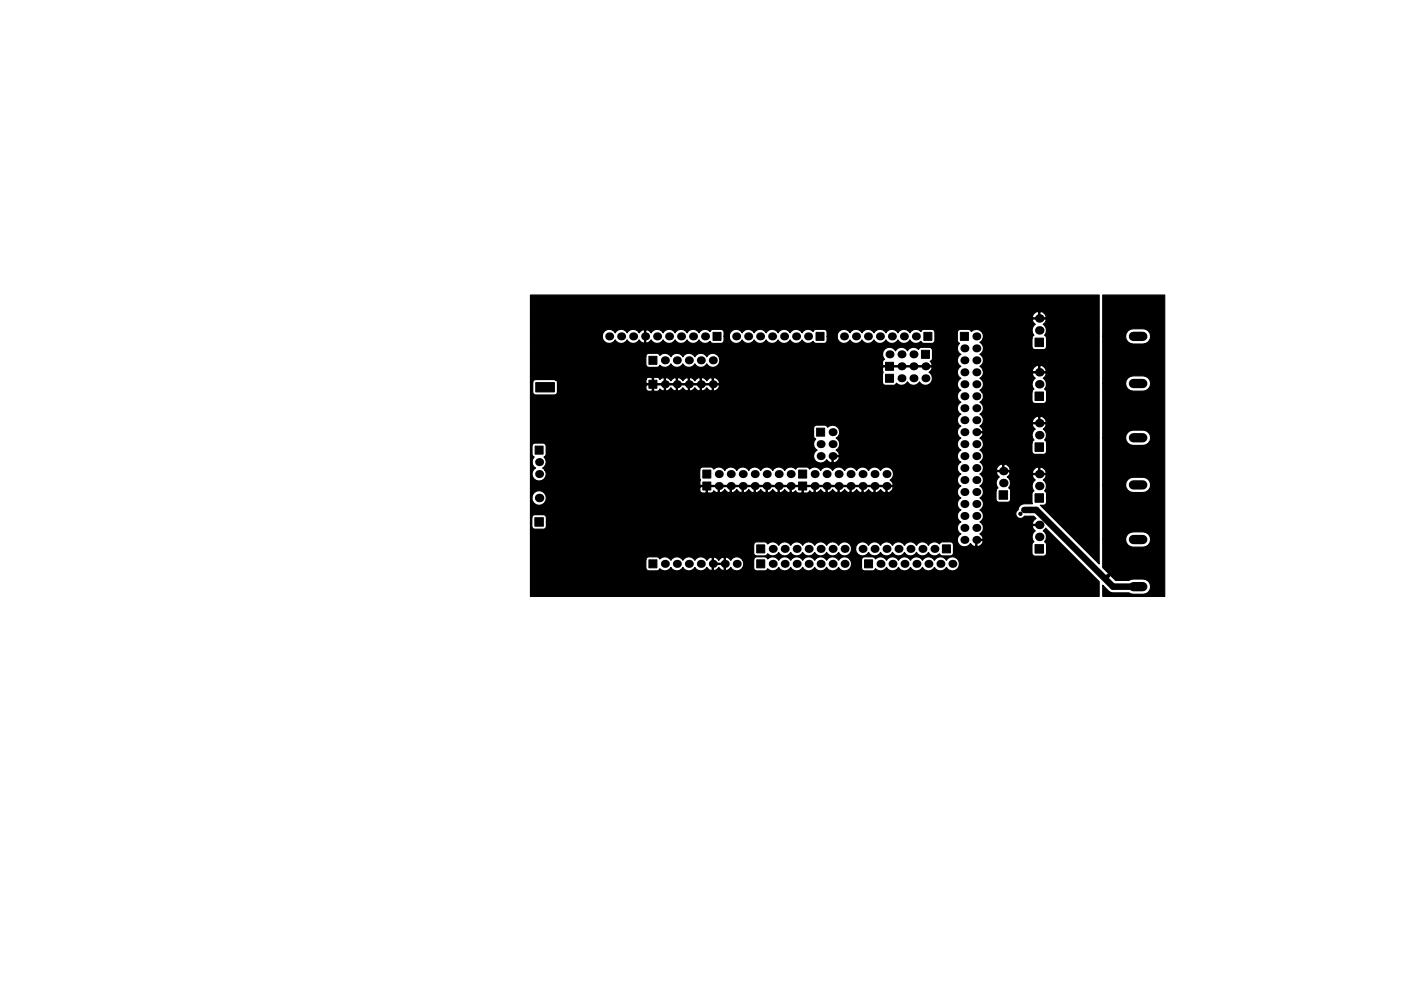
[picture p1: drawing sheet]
<svg xmlns="http://www.w3.org/2000/svg" width="297mm" height="210mm" viewBox="0 0 297 210" stroke-linecap="round" stroke-linejoin="round" font-family="sans-serif">
<g fill="#000" stroke="#000" stroke-width=".21">
<path d="M137.6 75.6h1.7v1.7h-1.7zM151.2 70.5h1.7v1.7h-1.7zM173 70.5h1.7v1.7h-1.7zM187.7 76.9h1.7v1.7h-1.7zM195.4 74.3h1.7v1.7h-1.7zM195.9 70.5h1.7v1.7h-1.7zM203.6 70.5h1.7v1.7h-1.7zM219.4 71.7h1.8v1.8h-1.8zM239.3 65.4h4v2h-4zM113.5 94.6h1.6v1.7h-1.6zM113.6 81.2h3.9v2h-3.9zM137.6 80.7h1.7v1.7h-1.7z"/>
<path d="M173.1 90.8h1.7v1.7h-1.7zM187.7 79.4h1.7v1.7h-1.7zM219.4 94h1.8v1.8h-1.8zM219.4 83.2h1.8v1.8h-1.8zM239.3 86.9h4v2h-4zM113.4 109.8h1.8v1.8h-1.8zM149 102.3h1.7v1.7h-1.7zM149 99.7h1.7v1.7h-1.7zM160.4 115.6h1.7v1.7h-1.7zM169.3 102.3h1.7v1.7h-1.7zM169.3 99.7h1.7v1.7h-1.7zM199.8 115.6h1.7v1.7h-1.7z"/>
<path d="M211.8 104.1h1.8v1.8h-1.8zM219.4 115.6h1.8v1.8h-1.8zM219.4 104.8h1.8v1.8h-1.8zM239.3 108.5h4v2h-4zM137.6 118.8h1.7v1.7h-1.7zM160.4 118.8h1.7v1.7h-1.7zM183.3 118.8h1.7v1.7h-1.7z"/>
<circle cx="234.9" cy="64.4" r=".35"/>
<circle cx="234.9" cy="68.2" r=".35"/>
<circle cx="234.9" cy="78.4" r=".35"/>
<circle cx="236.2" cy="78.4" r=".35"/>
<circle cx="236.2" cy="68.2" r=".35"/>
<circle cx="236.2" cy="64.4" r=".35"/>
<circle cx="237.5" cy="78.4" r=".35"/>
<circle cx="237.5" cy="68.2" r=".35"/>
<circle cx="237.5" cy="64.4" r=".35"/>
<circle cx="238.8" cy="78.4" r=".35"/>
<circle cx="238.8" cy="68.2" r=".35"/>
<circle cx="238.8" cy="64.4" r=".35"/>
<circle cx="240" cy="78.4" r=".35"/>
<circle cx="240" cy="68.2" r=".35"/>
<circle cx="240" cy="64.4" r=".35"/>
<circle cx="241.3" cy="64.4" r=".35"/>
<circle cx="241.3" cy="68.2" r=".35"/>
<circle cx="241.3" cy="78.4" r=".35"/>
<circle cx="242.6" cy="78.4" r=".35"/>
<circle cx="242.6" cy="68.2" r=".35"/>
<circle cx="242.6" cy="64.4" r=".35"/>
<circle cx="243.8" cy="68.2" r=".35"/>
<circle cx="243.8" cy="64.4" r=".35"/>
<circle cx="243.8" cy="78.4" r=".35"/>
<circle cx="245.1" cy="75.2" r=".35"/>
<circle cx="245.1" cy="72.6" r=".35"/>
<circle cx="245.1" cy="66.3" r=".35"/>
<circle cx="245.1" cy="70.1" r=".35"/>
<circle cx="245.1" cy="78.4" r=".35"/>
<circle cx="245.1" cy="68.2" r=".35"/>
<circle cx="245.1" cy="64.4" r=".35"/>
<circle cx="246.4" cy="78.4" r=".35"/>
<circle cx="246.4" cy="68.2" r=".35"/>
<circle cx="246.4" cy="66.3" r=".35"/>
<circle cx="246.4" cy="72.6" r=".35"/>
<circle cx="246.4" cy="70.1" r=".35"/>
<circle cx="246.4" cy="75.2" r=".35"/>
<circle cx="246.4" cy="64.4" r=".35"/>
<circle cx="234.9" cy="89.8" r=".35"/>
<circle cx="236.2" cy="89.8" r=".35"/>
<circle cx="237.5" cy="89.8" r=".35"/>
<circle cx="238.8" cy="89.8" r=".35"/>
<circle cx="240" cy="89.8" r=".35"/>
<circle cx="241.3" cy="89.8" r=".35"/>
<circle cx="242.6" cy="89.8" r=".35"/>
<circle cx="243.8" cy="89.8" r=".35"/>
<circle cx="245.1" cy="86" r=".35"/>
<circle cx="245.1" cy="91.7" r=".35"/>
<circle cx="245.1" cy="82.2" r=".35"/>
<circle cx="245.1" cy="97.4" r=".35"/>
<circle cx="245.1" cy="93.6" r=".35"/>
<circle cx="245.1" cy="80.3" r=".35"/>
<circle cx="245.1" cy="87.9" r=".35"/>
<circle cx="245.1" cy="84.1" r=".35"/>
<circle cx="245.1" cy="99.3" r=".35"/>
<circle cx="245.1" cy="89.8" r=".35"/>
<circle cx="245.1" cy="95.5" r=".35"/>
<circle cx="246.4" cy="80.3" r=".35"/>
<circle cx="246.4" cy="97.4" r=".35"/>
<circle cx="246.4" cy="93.6" r=".35"/>
<circle cx="246.4" cy="95.5" r=".35"/>
<circle cx="246.4" cy="89.8" r=".35"/>
<circle cx="246.4" cy="82.2" r=".35"/>
<circle cx="246.4" cy="99.3" r=".35"/>
<circle cx="246.4" cy="86" r=".35"/>
<circle cx="246.4" cy="91.7" r=".35"/>
<circle cx="246.4" cy="87.9" r=".35"/>
<circle cx="246.4" cy="84.1" r=".35"/>
<circle cx="216.4" cy="109" r=".34"/>
<circle cx="217.2" cy="108.2" r=".34"/>
<circle cx="218.4" cy="108.2" r=".34"/>
<circle cx="234.9" cy="112" r=".35"/>
<circle cx="234.9" cy="105.7" r=".35"/>
<circle cx="236.2" cy="105.7" r=".35"/>
<circle cx="236.2" cy="112" r=".35"/>
<circle cx="236.2" cy="117.1" r=".35"/>
<circle cx="237.5" cy="117.1" r=".35"/>
<circle cx="237.5" cy="105.7" r=".35"/>
<circle cx="237.5" cy="112" r=".35"/>
<circle cx="238.8" cy="112" r=".35"/>
<circle cx="238.8" cy="117.1" r=".35"/>
<circle cx="238.8" cy="105.7" r=".35"/>
<circle cx="240" cy="105.7" r=".35"/>
<circle cx="240" cy="117.1" r=".35"/>
<circle cx="240" cy="112" r=".35"/>
<circle cx="241.3" cy="117.1" r=".35"/>
<circle cx="241.3" cy="105.7" r=".35"/>
<circle cx="241.3" cy="112" r=".35"/>
<circle cx="242.6" cy="112" r=".35"/>
<circle cx="242.6" cy="105.7" r=".35"/>
<circle cx="242.6" cy="117.1" r=".35"/>
<circle cx="243.8" cy="117.1" r=".35"/>
<circle cx="243.8" cy="105.7" r=".35"/>
<circle cx="243.8" cy="112" r=".35"/>
<circle cx="245.1" cy="107.6" r=".35"/>
<circle cx="245.1" cy="112" r=".35"/>
<circle cx="245.1" cy="109.5" r=".35"/>
<circle cx="245.1" cy="103.8" r=".35"/>
<circle cx="245.1" cy="119" r=".35"/>
<circle cx="245.1" cy="101.2" r=".35"/>
<circle cx="245.1" cy="117.1" r=".35"/>
<circle cx="245.1" cy="105.7" r=".35"/>
<circle cx="245.1" cy="113.9" r=".35"/>
<circle cx="246.4" cy="109.5" r=".35"/>
<circle cx="246.4" cy="107.6" r=".35"/>
<circle cx="246.4" cy="119" r=".35"/>
<circle cx="246.4" cy="113.9" r=".35"/>
<circle cx="246.4" cy="105.7" r=".35"/>
<circle cx="246.4" cy="112" r=".35"/>
<circle cx="246.4" cy="103.8" r=".35"/>
<circle cx="246.4" cy="101.2" r=".35"/>
<circle cx="246.4" cy="117.1" r=".35"/>
<circle cx="234.9" cy="122.2" r=".35"/>
<circle cx="236.2" cy="122.2" r=".35"/>
<circle cx="237.5" cy="122.2" r=".35"/>
<circle cx="238.8" cy="122.2" r=".35"/>
<circle cx="240" cy="122.2" r=".35"/>
<circle cx="241.3" cy="122.2" r=".35"/>
<circle cx="242.6" cy="122.2" r=".35"/>
<circle cx="243.8" cy="122.2" r=".35"/>
<circle cx="245.1" cy="122.2" r=".35"/>
<circle cx="245.1" cy="124.1" r=".35"/>
<circle cx="246.4" cy="124.1" r=".35"/>
<circle cx="246.4" cy="122.2" r=".35"/>
</g>
<g fill="#000">
<circle cx="129.2" cy="71.4" r=".85"/>
<circle cx="131.7" cy="71.4" r=".85"/>
<circle cx="134.2" cy="71.4" r=".85"/>
<circle cx="136.8" cy="71.4" r=".85"/>
<circle cx="139.3" cy="71.4" r=".85"/>
<circle cx="141" cy="76.4" r=".85"/>
<circle cx="141.9" cy="71.4" r=".85"/>
<circle cx="143.5" cy="76.4" r=".85"/>
<circle cx="144.4" cy="71.4" r=".85"/>
<circle cx="146" cy="76.4" r=".85"/>
<circle cx="146.9" cy="71.4" r=".85"/>
<circle cx="148.6" cy="76.4" r=".85"/>
<circle cx="149.5" cy="71.4" r=".85"/>
<circle cx="151.1" cy="76.4" r=".85"/>
<circle cx="156.1" cy="71.4" r=".85"/>
<circle cx="158.6" cy="71.4" r=".85"/>
<circle cx="161.2" cy="71.4" r=".85"/>
<circle cx="163.7" cy="71.4" r=".85"/>
<circle cx="166.2" cy="71.4" r=".85"/>
<circle cx="168.8" cy="71.4" r=".85"/>
<circle cx="171.3" cy="71.4" r=".85"/>
<circle cx="178.9" cy="71.4" r=".85"/>
<circle cx="181.5" cy="71.4" r=".85"/>
<circle cx="184" cy="71.4" r=".85"/>
<circle cx="186.6" cy="71.4" r=".85"/>
<circle cx="188.6" cy="75.2" r=".85"/>
<circle cx="189.1" cy="71.4" r=".85"/>
<circle cx="191.1" cy="77.7" r=".85"/>
<circle cx="191.1" cy="75.2" r=".85"/>
<circle cx="191.6" cy="71.4" r=".85"/>
<circle cx="193.7" cy="75.2" r=".85"/>
<circle cx="193.7" cy="77.7" r=".85"/>
<circle cx="194.2" cy="71.4" r=".85"/>
<circle cx="196.2" cy="77.7" r=".85"/>
<circle cx="204.5" cy="76.4" r=".85"/>
<circle cx="204.5" cy="73.9" r=".85"/>
<circle cx="204.5" cy="79" r=".85"/>
<circle cx="207" cy="73.9" r=".85"/>
<circle cx="207" cy="76.4" r=".85"/>
<circle cx="207" cy="71.4" r=".85"/>
<circle cx="207" cy="79" r=".85"/>
<circle cx="220.3" cy="70.1" r=".9"/>
<circle cx="220.3" cy="67.6" r=".9"/>
<circle cx="220.3" cy="79" r=".9"/>
<circle cx="114.3" cy="98" r=".85"/>
<circle cx="141" cy="81.5" r=".85"/>
<circle cx="143.5" cy="81.5" r=".85"/>
<circle cx="146" cy="81.5" r=".85"/>
<circle cx="148.6" cy="81.5" r=".85"/>
<circle cx="151.1" cy="81.5" r=".85"/>
<circle cx="174" cy="94.2" r=".85"/>
<circle cx="174" cy="96.8" r=".85"/>
<circle cx="176.5" cy="96.8" r=".85"/>
<circle cx="176.5" cy="94.2" r=".85"/>
<circle cx="176.5" cy="91.7" r=".85"/>
<circle cx="191.1" cy="80.3" r=".85"/>
<circle cx="193.7" cy="80.3" r=".85"/>
<circle cx="196.2" cy="80.3" r=".85"/>
<circle cx="204.5" cy="91.7" r=".85"/>
<circle cx="204.5" cy="84.1" r=".85"/>
<circle cx="204.5" cy="94.2" r=".85"/>
<circle cx="204.5" cy="96.8" r=".85"/>
<circle cx="204.5" cy="99.3" r=".85"/>
<circle cx="204.5" cy="81.5" r=".85"/>
<circle cx="204.5" cy="86.6" r=".85"/>
<circle cx="204.5" cy="89.1" r=".85"/>
<circle cx="207" cy="94.2" r=".85"/>
<circle cx="207" cy="99.3" r=".85"/>
<circle cx="207" cy="89.1" r=".85"/>
<circle cx="207" cy="96.8" r=".85"/>
<circle cx="207" cy="84.1" r=".85"/>
<circle cx="207" cy="86.6" r=".85"/>
<circle cx="207" cy="91.7" r=".85"/>
<circle cx="207" cy="81.5" r=".85"/>
<circle cx="212.7" cy="99.9" r=".9"/>
<circle cx="220.3" cy="89.8" r=".9"/>
<circle cx="220.3" cy="92.3" r=".9"/>
<circle cx="220.3" cy="81.5" r=".9"/>
<circle cx="114.3" cy="100.6" r=".85"/>
<circle cx="114.3" cy="105.7" r=".9"/>
<circle cx="141" cy="119.6" r=".85"/>
<circle cx="143.5" cy="119.6" r=".85"/>
<circle cx="146" cy="119.6" r=".85"/>
<circle cx="148.6" cy="119.6" r=".85"/>
<circle cx="151.1" cy="119.6" r=".85"/>
<circle cx="152.4" cy="103.1" r=".85"/>
<circle cx="152.4" cy="100.6" r=".85"/>
<circle cx="153.7" cy="119.6" r=".85"/>
<circle cx="154.9" cy="100.6" r=".85"/>
<circle cx="154.9" cy="103.1" r=".85"/>
<circle cx="156.2" cy="119.6" r=".85"/>
<circle cx="157.5" cy="103.1" r=".85"/>
<circle cx="157.5" cy="100.6" r=".85"/>
<circle cx="160" cy="103.1" r=".85"/>
<circle cx="160" cy="100.6" r=".85"/>
<circle cx="162.6" cy="100.6" r=".85"/>
<circle cx="162.6" cy="103.1" r=".85"/>
<circle cx="163.8" cy="119.6" r=".85"/>
<circle cx="163.8" cy="116.5" r=".85"/>
<circle cx="165.1" cy="103.1" r=".85"/>
<circle cx="165.1" cy="100.6" r=".85"/>
<circle cx="166.4" cy="119.6" r=".85"/>
<circle cx="166.4" cy="116.5" r=".85"/>
<circle cx="167.6" cy="103.1" r=".85"/>
<circle cx="167.6" cy="100.6" r=".85"/>
<circle cx="168.9" cy="116.5" r=".85"/>
<circle cx="168.9" cy="119.6" r=".85"/>
<circle cx="171.4" cy="116.5" r=".85"/>
<circle cx="171.4" cy="119.6" r=".85"/>
<circle cx="172.7" cy="100.6" r=".85"/>
<circle cx="172.7" cy="103.1" r=".85"/>
<circle cx="174" cy="116.5" r=".85"/>
<circle cx="174" cy="119.6" r=".85"/>
<circle cx="175.3" cy="103.1" r=".85"/>
<circle cx="175.3" cy="100.6" r=".85"/>
<circle cx="176.5" cy="116.5" r=".85"/>
<circle cx="176.5" cy="119.6" r=".85"/>
<circle cx="177.8" cy="103.1" r=".85"/>
<circle cx="177.8" cy="100.6" r=".85"/>
<circle cx="179.1" cy="119.6" r=".85"/>
<circle cx="179.1" cy="116.5" r=".85"/>
<circle cx="180.3" cy="103.1" r=".85"/>
<circle cx="180.3" cy="100.6" r=".85"/>
<circle cx="182.9" cy="116.5" r=".85"/>
<circle cx="182.9" cy="103.1" r=".85"/>
<circle cx="182.9" cy="100.6" r=".85"/>
<circle cx="185.4" cy="116.5" r=".85"/>
<circle cx="185.4" cy="100.6" r=".85"/>
<circle cx="185.4" cy="103.1" r=".85"/>
<circle cx="186.7" cy="119.6" r=".85"/>
<circle cx="188" cy="116.5" r=".85"/>
<circle cx="188" cy="103.1" r=".85"/>
<circle cx="188" cy="100.6" r=".85"/>
<circle cx="189.2" cy="119.6" r=".85"/>
<circle cx="190.5" cy="116.5" r=".85"/>
<circle cx="191.8" cy="119.6" r=".85"/>
<circle cx="193" cy="116.5" r=".85"/>
<circle cx="194.3" cy="119.6" r=".85"/>
<circle cx="195.6" cy="116.5" r=".85"/>
<circle cx="196.8" cy="119.6" r=".85"/>
<circle cx="198.1" cy="116.5" r=".85"/>
<circle cx="199.4" cy="119.6" r=".85"/>
<circle cx="201.9" cy="119.6" r=".85"/>
<circle cx="204.5" cy="101.8" r=".85"/>
<circle cx="204.5" cy="112" r=".85"/>
<circle cx="204.5" cy="104.4" r=".85"/>
<circle cx="204.5" cy="109.5" r=".85"/>
<circle cx="204.5" cy="106.9" r=".85"/>
<circle cx="204.5" cy="114.5" r=".85"/>
<circle cx="207" cy="106.9" r=".85"/>
<circle cx="207" cy="104.4" r=".85"/>
<circle cx="207" cy="112" r=".85"/>
<circle cx="207" cy="114.5" r=".85"/>
<circle cx="207" cy="101.8" r=".85"/>
<circle cx="207" cy="109.5" r=".85"/>
<circle cx="212.7" cy="102.5" r=".9"/>
<circle cx="220.3" cy="103.1" r=".9"/>
<circle cx="220.3" cy="111.4" r=".9"/>
<circle cx="220.3" cy="113.9" r=".9"/>
<circle cx="220.3" cy="100.6" r=".9"/>
</g>
<path d="M240.3 71.4h2M240.3 76.4h2M114.6 87.2h2M240.3 81.4h2M240.3 92.9h2M240.3 97.9h2M240.3 102.9h2M240.3 114.5h2M240.3 119.5h2M240.3 124.5h2" fill="none" stroke="#000" stroke-width="2"/>
<path d="M217.2 108.2h2.5l16.3 16.3h5.3" fill="none" stroke="#000" stroke-width="1.4"/>
<path d="M112.5 62.6h120.5v57.1l-12.4-12.5h.9l.3-.4 .1-2-.4-.6a1.54 1.54 0 0 0-.3-2.4l.4-.3 .2-.6-.1-.2h-2.7l-.1 .2 .2 .6 .4 .3-.2 .2a1.58 1.58 0 0 0-.1 2.2l-.4 .6 .1 2.1-2.2 .1a1.57 1.57 0 0 0-.9 1.2 .99 .99 0 0 0-.1 1.5 .99 .99 0 0 0 1.5-.2h2l.5 .5a1.07 1.07 0 0 0-.7 1.2h1.5v.3h-1.5l-.1 .2 .2 .6 .4 .3a1.54 1.54 0 0 0-.3 2.4l-.4 .6v1.8a.65 .65 0 0 0 .6 .6h1.8l.6-.4 .1-2-.4-.6a1.54 1.54 0 0 0-.3-2.4l.5-.5 11.3 11.3v3.1h-120.5v-7.7h24.4v1.7a.65 .65 0 0 0 .7 .6h1.7l.6-.4a1.46 1.46 0 0 0 2.3-.3 1.44 1.44 0 0 0 2.6 0 1.44 1.44 0 0 0 2.5 0 1.44 1.44 0 0 0 2.6 0l.5 .5 .4 .2 .2-.2v-1.1h.3v1.1l.2 .2 .4-.2 .5-.5 .5 .5 .4 .2 .2-.2v-1.1h-2.5v-1.5h.3v1.2h2.2v-1.2h.3v2.6l.2 .2 .4-.2 .5-.5a1.48 1.48 0 0 0 2.1 .5 1.48 1.48 0 0 0 .4-2.1h2.4v1.7a.65 .65 0 0 0 .6 .6h1.7l.7-.4a1.46 1.46 0 0 0 2.3-.3 1.44 1.44 0 0 0 2.5 0 1.44 1.44 0 0 0 2.6 0 1.44 1.44 0 0 0 2.5 0 1.44 1.44 0 0 0 2.6 0 1.44 1.44 0 0 0 2.5 0 1.48 1.48 0 0 0 2.1 .5 1.48 1.48 0 0 0 .4-2.1h2.4v1.7a.65 .65 0 0 0 .6 .6h1.7l.6-.4a1.46 1.46 0 0 0 2.4-.3 1.44 1.44 0 0 0 2.5 0 1.44 1.44 0 0 0 2.5 0 1.44 1.44 0 0 0 2.6 0 1.44 1.44 0 0 0 2.5 0 1.44 1.44 0 0 0 2.6 0 1.48 1.48 0 0 0 2.2 .4 1.48 1.48 0 0 0 0-2.3 1.48 1.48 0 0 0-2.2 .4 1.44 1.44 0 0 0-2.6 0 1.44 1.44 0 0 0-2.5 0 1.44 1.44 0 0 0-2.6 0 1.44 1.44 0 0 0-2.5 0 1.44 1.44 0 0 0-2.5 0 1.45 1.45 0 0 0-2.4-.3l-.1-.3-.5-.2h-1.7l-.5 .2-.1 .5h-2.4a1.43 1.43 0 0 0-2.5 .1 1.44 1.44 0 0 0-2.5 0 1.44 1.44 0 0 0-2.6 0 1.44 1.44 0 0 0-2.5 0 1.44 1.44 0 0 0-2.6 0 1.44 1.44 0 0 0-2.5 0 1.45 1.45 0 0 0-2.3-.3l-.2-.3-.5-.2h-1.7l-.4 .2-.2 .5h-2.4a1.43 1.43 0 0 0-2.5 .1l-.5-.5-.4-.2-.2 .1-.5-.1-.4 .2-.5 .5-.5-.5-.4-.2-.2 .1-.5-.1-.4 .2-.5 .5a1.44 1.44 0 0 0-2.6 0 1.44 1.44 0 0 0-2.5 0 1.44 1.44 0 0 0-2.6 0 1.45 1.45 0 0 0-2.3-.3l-.2-.3-.4-.2h-1.7l-.5 .2-.2 .5h-24.4v-3.2h47.3v1.7l.4 .6 1.9 .1 .5-.2 .1-.3a1.45 1.45 0 0 0 2.4-.3 1.44 1.44 0 0 0 2.5 0 1.44 1.44 0 0 0 2.6 0 1.44 1.44 0 0 0 2.5 0 1.44 1.44 0 0 0 2.6 0 1.44 1.44 0 0 0 2.5 0 1.47 1.47 0 0 0 1.7 .7 1.47 1.47 0 0 0 1.1-1.5l.8 .1a1.47 1.47 0 0 0 1.1 1.4 1.47 1.47 0 0 0 1.6-.7 1.44 1.44 0 0 0 2.6 0 1.44 1.44 0 0 0 2.5 0 1.44 1.44 0 0 0 2.6 0 1.44 1.44 0 0 0 2.5 0 1.44 1.44 0 0 0 2.5 0 1.45 1.45 0 0 0 2.4 .3l.1 .3 .5 .2 1.9-.1 .5-.6v-1.7a.65 .65 0 0 0-.7-.6h-1.7l-.6 .4a1.46 1.46 0 0 0-2.4 .3 1.44 1.44 0 0 0-2.5 0 1.44 1.44 0 0 0-2.5 0 1.44 1.44 0 0 0-2.6 0 1.44 1.44 0 0 0-2.5 0 1.44 1.44 0 0 0-2.6 0 1.47 1.47 0 0 0-1.6-.7 1.47 1.47 0 0 0-1.1 1.4h-.8l-.2-.5a1.46 1.46 0 0 0-1.2-1 1.46 1.46 0 0 0-1.4 .8 1.44 1.44 0 0 0-2.5 0 1.44 1.44 0 0 0-2.6 0 1.44 1.44 0 0 0-2.5 0 1.44 1.44 0 0 0-2.6 0 1.44 1.44 0 0 0-2.5 0 1.45 1.45 0 0 0-2.3-.3l-.2-.2-.5-.2h-1.7l-.4 .1-.2 .5h-47.3v-5.8h.3v1.8l.1 .5 .5 .2h1.8a.65 .65 0 0 0 .6-.7v-1.8l-.1-.4-.5-.2h-1.8a.65 .65 0 0 0-.6 .6h-.3v-4.2l.3 .1a1.54 1.54 0 0 0 2.1 1.3 1.54 1.54 0 0 0 .5-2.5 1.54 1.54 0 0 0-2.5 .5l-.1 .6h-.3v-2.2h35.9l.1 .9 .4 .3h.7l.1-.2v-1.2h.3v1.2l.1 .2h.7l.5-.5 .7 .5 .3-.2v-1.2h.2v1.2l.3 .2 .4-.2 .5-.6 .5 .6 .4 .2 .2-.2v-1.2h.3v1.2l.2 .2 .4-.2 .5-.6 .5 .6 .4 .2 .3-.2v-1.2h.2v1.2l.2 .2 .4-.2 .5-.6 .6 .6 .4 .2 .2-.2v-1.2h.2v1.2l.3 .2 .4-.2 .5-.6 .5 .6 .4 .2 .2-.2v-1.2h.3v1.2l.2 .2 .4-.2 .5-.6 .5 .6 .4 .2 .3-.2v-1.2h.2v1.2l.3 .2 .4-.2 .5-.6 .5 .6 .4 .2 .2-.2v-1.2h.3v1.2l.2 .2 .7-.5 .5 .5h.7l.2-.2v-1.2h.2v1.2l.2 .2h.7l.5-.5 .7 .5 .2-.2v-1.2h.2v1.2l.3 .2 .4-.2 .5-.6 .5 .6 .4 .2 .2-.2v-1.2h.3v1.2l.2 .2 .4-.2 .5-.6 .5 .6 .4 .2 .3-.2v-1.2h.2v1.2l.3 .2 .4-.2 .5-.6 .5 .6 .4 .2 .2-.2v-1.2h.3v1.2l.2 .2 .4-.2 .5-.6 .5 .6 .4 .2 .3-.2v-1.2h.2v1.2l.2 .2 .4-.2 .5-.6 .6 .6 .4 .2 .2-.2v-1.2h.2v1.2l.3 .2 .4-.2 .5-.6 .5 .6 .4 .2 .2-.2v-1.2h.3v1.2a1.08 1.08 0 0 0 1.3-.9l-.1-.3-76.8 .2v-5.4h.3l.1 .6 .6 .7-.3 .2a1.49 1.49 0 0 0 0 2.1 1.49 1.49 0 0 0 2 .1 1.49 1.49 0 0 0 .3-2h32.9v1.7a.47 .47 0 0 1 0 .7v.7l.1 .2h40.8l.1-.2-.2-.6-.5-.4a1.48 1.48 0 0 0 .3-2.3 1.48 1.48 0 0 0-2.3 .3 1.44 1.44 0 0 0-2.6 0 1.44 1.44 0 0 0-2.5 0 1.44 1.44 0 0 0-2.5 0 1.44 1.44 0 0 0-2.6 0 1.44 1.44 0 0 0-2.5 0 1.45 1.45 0 0 0-2.4-.3l-.1-.2-.5-.2h-1.7l-.6 .4a1.46 1.46 0 0 0-2.3 .3 1.44 1.44 0 0 0-2.6 0 1.44 1.44 0 0 0-2.5 0 1.44 1.44 0 0 0-2.6 0 1.44 1.44 0 0 0-2.5 0 1.44 1.44 0 0 0-2.5 0 1.45 1.45 0 0 0-2.4-.3l-.1-.2-.5-.2h-1.9l-.4 .6h-32.9l-.4-.4a1.45 1.45 0 0 0 .2-2.3l.3-.2 .2-.5v-1.7l-.2-.4h56.9l.1 .6 .6 .7-.3 .2a1.49 1.49 0 0 0 .2 2.2 1.49 1.49 0 0 0 2.2-.4l.3 .5 .6 .2 .2-.1v-1.2h.3v1.2a.99 .99 0 0 0 1.2-1.2h-1.5v-.3h1.5l.1-.2-.2-.4-.5-.5 .3-.2a1.46 1.46 0 0 0-.3-2.3 1.49 1.49 0 0 0 .4-2.3 1.49 1.49 0 0 0-2.3-.1l-.1-.2-.5-.2h-1.7l-.4 .2-.2 .4v1.7l.2 .5 .3 .1-.4 .6-.1 .5h-56.9l-.5-.2h-1.6a.65 .65 0 0 0-.7 .6v2l.5 .4-.4 .5-.1 .5h-.3v-16.8h.4v2a.65 .65 0 0 0 .7 .6h4.2l.3-.4 .1-1.6h18.7l.1 .9 .5 .3h.6l.2-.1v-1.2h.3v1.2l.1 .1h.7l.5-.5 .7 .5 .2-.2v-1.1h.3v1.1l.2 .2 .4-.2 .5-.5 .5 .5 .5 .2 .2-.2v-1.1h.2v1.1l.3 .2 .4-.2 .5-.5 .5 .5 .4 .2 .2-.2v-1.1h.3v1.1l.2 .2 .4-.2 .5-.5 .5 .5 .4 .2 .3-.2v-1.1h.2v1.1l.2 .2 .5-.2 .5-.5 .5 .5 .4 .2 .2-.2v-1.1h.3v1.1l.2 .2a1.12 1.12 0 0 0 1-1.3l-34.3 .1v-.9l-.5-.3h19.2v.6l.2 .2h1.2v-1.2h.3v1.2h2.2v-1.2h.3v1.2h2.3v-1.2h.2v1.2h2.3v-1.2h.3v1.2h2.3v-1.2h.2v1.2h2.3v-1.2h.3v1.2h1.2a1.07 1.07 0 0 0-1.5-1.2l-.2-.1-.4 .2-.5 .5-.5-.5-.5-.2-.2 .1-.5-.1-.4 .2-.5 .5-.5-.5-.4-.2-.2 .1-.5-.1-.4 .2-.5 .5-.5-.5-.4-.2-.3 .1-.4-.1-.5 .2-.5 .5-.5-.5-.4-.2-.2 .1-.5-.1-.7 .4-.5-.5h-.7l-.1 .2-1.1-.2-.6 .6-23.3-.1-.5 .2-.2 .5h-.4v-1.8h74.6v1.7l.4 .6 1.9 .1 .5-.2 .2-.3a1.45 1.45 0 0 0 2.3-.3 1.44 1.44 0 0 0 2.5 0 1.48 1.48 0 0 0 2.4 .3 1.48 1.48 0 0 0-.3-2.3l.4-.4 .3-.5-.2-.3h-10.2l-.2 .2v.7a.47 .47 0 0 1 0 .7h-74.6v-3.8h24.4v1.7a.65 .65 0 0 0 .7 .6h1.7l.6-.4a1.46 1.46 0 0 0 2.3-.3 1.44 1.44 0 0 0 2.6 0 1.44 1.44 0 0 0 2.5 0 1.44 1.44 0 0 0 2.6 0 1.49 1.49 0 0 0 2.3 .3 1.49 1.49 0 0 0-.3-2.4h35.2l.1 .7 .4 .5-.5 .4v.7l.2 .2h10.2l.2-.2-.5-.8 .3-.1 .2-.5v-1.7l-.2-.4h5.5l.1 .6 .6 .7-.3 .2a1.46 1.46 0 0 0 .3 2.3 1.44 1.44 0 0 0 0 2.6 1.44 1.44 0 0 0 0 2.5 1.44 1.44 0 0 0 0 2.5 1.44 1.44 0 0 0 0 2.6 1.44 1.44 0 0 0 0 2.5 1.44 1.44 0 0 0 0 2.6 1.44 1.44 0 0 0 0 2.5 1.44 1.44 0 0 0 0 2.5 1.44 1.44 0 0 0 0 2.6 1.44 1.44 0 0 0 0 2.5 1.44 1.44 0 0 0 0 2.6 1.44 1.44 0 0 0 0 2.5 1.44 1.44 0 0 0 0 2.5 1.44 1.44 0 0 0 0 2.6 1.48 1.48 0 0 0-.3 2.3 1.48 1.48 0 0 0 2.3-.3l.4 .4 .6 .3 .2-.1v-1.2h.2v1.2a.99 .99 0 0 0 1.2-1.2h-1.4v-.3h1.4l.2-.2-.2-.4-.6-.5 .4-.2a1.46 1.46 0 0 0-.3-2.4 1.44 1.44 0 0 0 0-2.5 1.44 1.44 0 0 0 0-2.5 1.35 1.35 0 0 0 .7-1.6h2.7v1.8a.65 .65 0 0 0 .6 .7h1.8l.6-.4 .1-2.1-.4-.6a1.54 1.54 0 0 0-.3-2.3l.4-.3 .2-.7h4.7l.1 .3h1.2v-1.3h.3v1.3h1.2a1.12 1.12 0 0 0-1.5-1.3 1.13 1.13 0 0 0-1.3 1l-7.5-.1-.2 .2 .3 .6 .4 .3a1.54 1.54 0 0 0-.3 2.3l-.4 .6h-2.7l-.4-.8-.3-.2 .3-.2a1.46 1.46 0 0 0-.3-2.3l.3-.2 .4-.8h2.7l.2 .2h1.2v-1.2h.3v1.2h1.2a1.12 1.12 0 0 0-1.5-1.2 1.13 1.13 0 0 0-1.4 1h-2.7l-.1-.9-.6-.7 .3-.2a1.46 1.46 0 0 0-.3-2.3 1.35 1.35 0 0 0 .7-1.5h10.3v1.8a.65 .65 0 0 0 .6 .6h1.8l.6-.4 .1-2-.4-.6a1.54 1.54 0 0 0-.3-2.4l.4-.3 .2-.6-.1-.2h-2.7l-.1 .2 .2 .6 .4 .3-.2 .2a1.58 1.58 0 0 0-.1 2.2l-.4 .6h-10.3l-.4-.8-.4-.2 .6-.5 .2-.5-.2-.2h-1.4v-.2h1.4l.2-.3-.2-.4-.6-.5 .4-.2 .4-.8h10.4l.1 .3h1.2v-1.3h.3v1.3h1.2a1.12 1.12 0 0 0-1.5-1.3 1.13 1.13 0 0 0-1.3 1h-10.4l-.1-.8-.6-.7 .3-.2a1.46 1.46 0 0 0-.3-2.4 1.41 1.41 0 0 0 .4-2.1h10.6v1.8a.65 .65 0 0 0 .6 .6h1.8l.6-.4 .1-2-.4-.6a1.54 1.54 0 0 0-.3-2.3l.4-.4 .2-.5-.1-.3h-2.7l-.1 .3 .2 .5 .4 .4-.2 .1a1.58 1.58 0 0 0-.1 2.2l-.4 .6h-10.6l-.4-.4a1.44 1.44 0 0 0 0-2.5 1.37 1.37 0 0 0 .7-1.7h10.4l.1 .3h1.2v-1.3h.3v1.3h1.2l.1-.3a1.24 1.24 0 0 0-1.6-1 1.13 1.13 0 0 0-1.3 1h-10.4l-.4-.7-.3-.2a1.44 1.44 0 0 0 0-2.5 1.44 1.44 0 0 0 0-2.6l.3-.2 .4-.7h10.3v1.8l.2 .5 .4 .2h1.8a.65 .65 0 0 0 .7-.7v-1.8l-.4-.6 .3-.4a1.57 1.57 0 0 0-.6-1.9l.4-.3 .2-.6-.1-.2h-2.7l-.1 .2 .2 .6 .4 .3-.2 .2a1.58 1.58 0 0 0-.1 2.1l-.4 .6h-10.3a1.5 1.5 0 0 0-.8-1.6 1.5 1.5 0 0 0-1.8 .2l-.1-.2-.5-.2h-1.7l-.4 .2-.2 .4v1.7l.2 .5 .2 .1-.3 .5-.1 .6h-5.5l-.4-.2h-1.7l-.5 .2-.1 .2a1.45 1.45 0 0 0-2.4 .3 1.44 1.44 0 0 0-2.5 0 1.47 1.47 0 0 0-1.7-.7 1.47 1.47 0 0 0-1.1 1.4l-35.4-.1a1.43 1.43 0 0 0-1.8 .7 1.44 1.44 0 0 0-2.6 0 1.44 1.44 0 0 0-2.5 0 1.44 1.44 0 0 0-2.6 0 1.45 1.45 0 0 0-2.3-.3l-.2-.3-.4-.1h-1.7l-.5 .1-.2 .5h-24.4v-4.3h15.2a1.47 1.47 0 0 0 1 1.5 1.47 1.47 0 0 0 1.7-.7 1.44 1.44 0 0 0 2.6 0 1.44 1.44 0 0 0 2.5 0l.5 .5 .4 .2 .3-.1v-2.7h.2v2.7l.2 .1 .4-.2 .5-.5 .3 .3a1.46 1.46 0 0 0 2.3-.3 1.44 1.44 0 0 0 2.5 0 1.44 1.44 0 0 0 2.6 0 1.44 1.44 0 0 0 2.5 0 1.45 1.45 0 0 0 2.4 .3l.1 .3 .5 .2 1.9-.1 .4-.3v-1.2l1.1 .1a1.47 1.47 0 0 0 1.1 1.4 1.47 1.47 0 0 0 1.7-.7 1.44 1.44 0 0 0 2.5 0 1.44 1.44 0 0 0 2.5 0 1.44 1.44 0 0 0 2.6 0 1.44 1.44 0 0 0 2.5 0 1.44 1.44 0 0 0 2.6 0 1.45 1.45 0 0 0 2.3 .3l.1 .3 .5 .2 1.9-.1 .4-.3 .1-1.2 2.1 .1a1.47 1.47 0 0 0 1.1 1.4 1.47 1.47 0 0 0 1.6-.7 1.44 1.44 0 0 0 2.6 0 1.44 1.44 0 0 0 2.5 0 1.44 1.44 0 0 0 2.5 0 1.44 1.44 0 0 0 2.6 0 1.44 1.44 0 0 0 2.5 0 1.45 1.45 0 0 0 2.4 .3l.1 .3 .5 .2 1.9-.1 .4-.6v-1.7a.65 .65 0 0 0-.6-.6h-1.7l-.7 .4a1.46 1.46 0 0 0-2.3 .3 1.44 1.44 0 0 0-2.5 0 1.44 1.44 0 0 0-2.6 0 1.44 1.44 0 0 0-2.5 0 1.44 1.44 0 0 0-2.5 0 1.44 1.44 0 0 0-2.6 0 1.47 1.47 0 0 0-1.6-.7 1.47 1.47 0 0 0-1.1 1.4h-2.1v-.8a.65 .65 0 0 0-.7-.6h-1.7l-.6 .4a1.46 1.46 0 0 0-2.3 .3 1.44 1.44 0 0 0-2.6 0 1.44 1.44 0 0 0-2.5 0 1.44 1.44 0 0 0-2.6 0 1.44 1.44 0 0 0-2.5 0 1.44 1.44 0 0 0-2.5 0 1.47 1.47 0 0 0-1.7-.7 1.47 1.47 0 0 0-1.1 1.4h-1.1v-.8a.65 .65 0 0 0-.6-.6h-1.7l-.7 .4a1.46 1.46 0 0 0-2.3 .3 1.44 1.44 0 0 0-2.5 0 1.44 1.44 0 0 0-2.6 0 1.44 1.44 0 0 0-2.5 0 1.44 1.44 0 0 0-2.6 0l-.5-.5-.4-.2-.2 .1-.5-.1-.4 .2-.5 .5-.2-.3a1.46 1.46 0 0 0-2.3 .3 1.44 1.44 0 0 0-2.6 0 1.47 1.47 0 0 0-1.6-.7 1.47 1.47 0 0 0-1.1 1.4h-15.2v-4.1h106.4l.1 .2h1.2v-1.2h.3v1.2h1.2l.1-.2a1.24 1.24 0 0 0-1.6-1 1.13 1.13 0 0 0-1.3 1h-106.4zM233.8 62.6h13.1v63.9h-13.1v-2.3l1.7 1.5 3.9 .1a4.5 4.5 0 0 0 4.1-.2 1.63 1.63 0 0 0 .3-1.8 1.63 1.63 0 0 0-1.5-1h-2l-.9 .3h-2.9l-2.7-2.7v-5.9h4.8a1.63 1.63 0 0 0 1.7 1.6h2a1.63 1.63 0 0 0 1.7-1.6 1.63 1.63 0 0 0-1.7-1.7h-2a1.63 1.63 0 0 0-1.7 1.7h-4.8v-11.6h4.8a1.63 1.63 0 0 0 1.7 1.6h2a1.63 1.63 0 0 0 1.7-1.6 1.63 1.63 0 0 0-1.7-1.6h-2a1.63 1.63 0 0 0-1.7 1.6h-4.8v-10h4.8a1.63 1.63 0 0 0 1.7 1.6h2a1.63 1.63 0 0 0 1.7-1.6 1.63 1.63 0 0 0-1.7-1.6h-2a1.63 1.63 0 0 0-1.7 1.6h-4.8v-11.5h4.8a1.63 1.63 0 0 0 1.7 1.6h2a1.63 1.63 0 0 0 1.7-1.6 1.63 1.63 0 0 0-1.7-1.7h-2a1.63 1.63 0 0 0-1.7 1.7h-4.8v-10h4.8a1.63 1.63 0 0 0 1.7 1.6h2a1.63 1.63 0 0 0 1.7-1.6 1.63 1.63 0 0 0-1.7-1.7h-2a1.63 1.63 0 0 0-1.7 1.7h-4.8z" fill="#000" stroke="#000" stroke-width=".25"/>
</svg>
